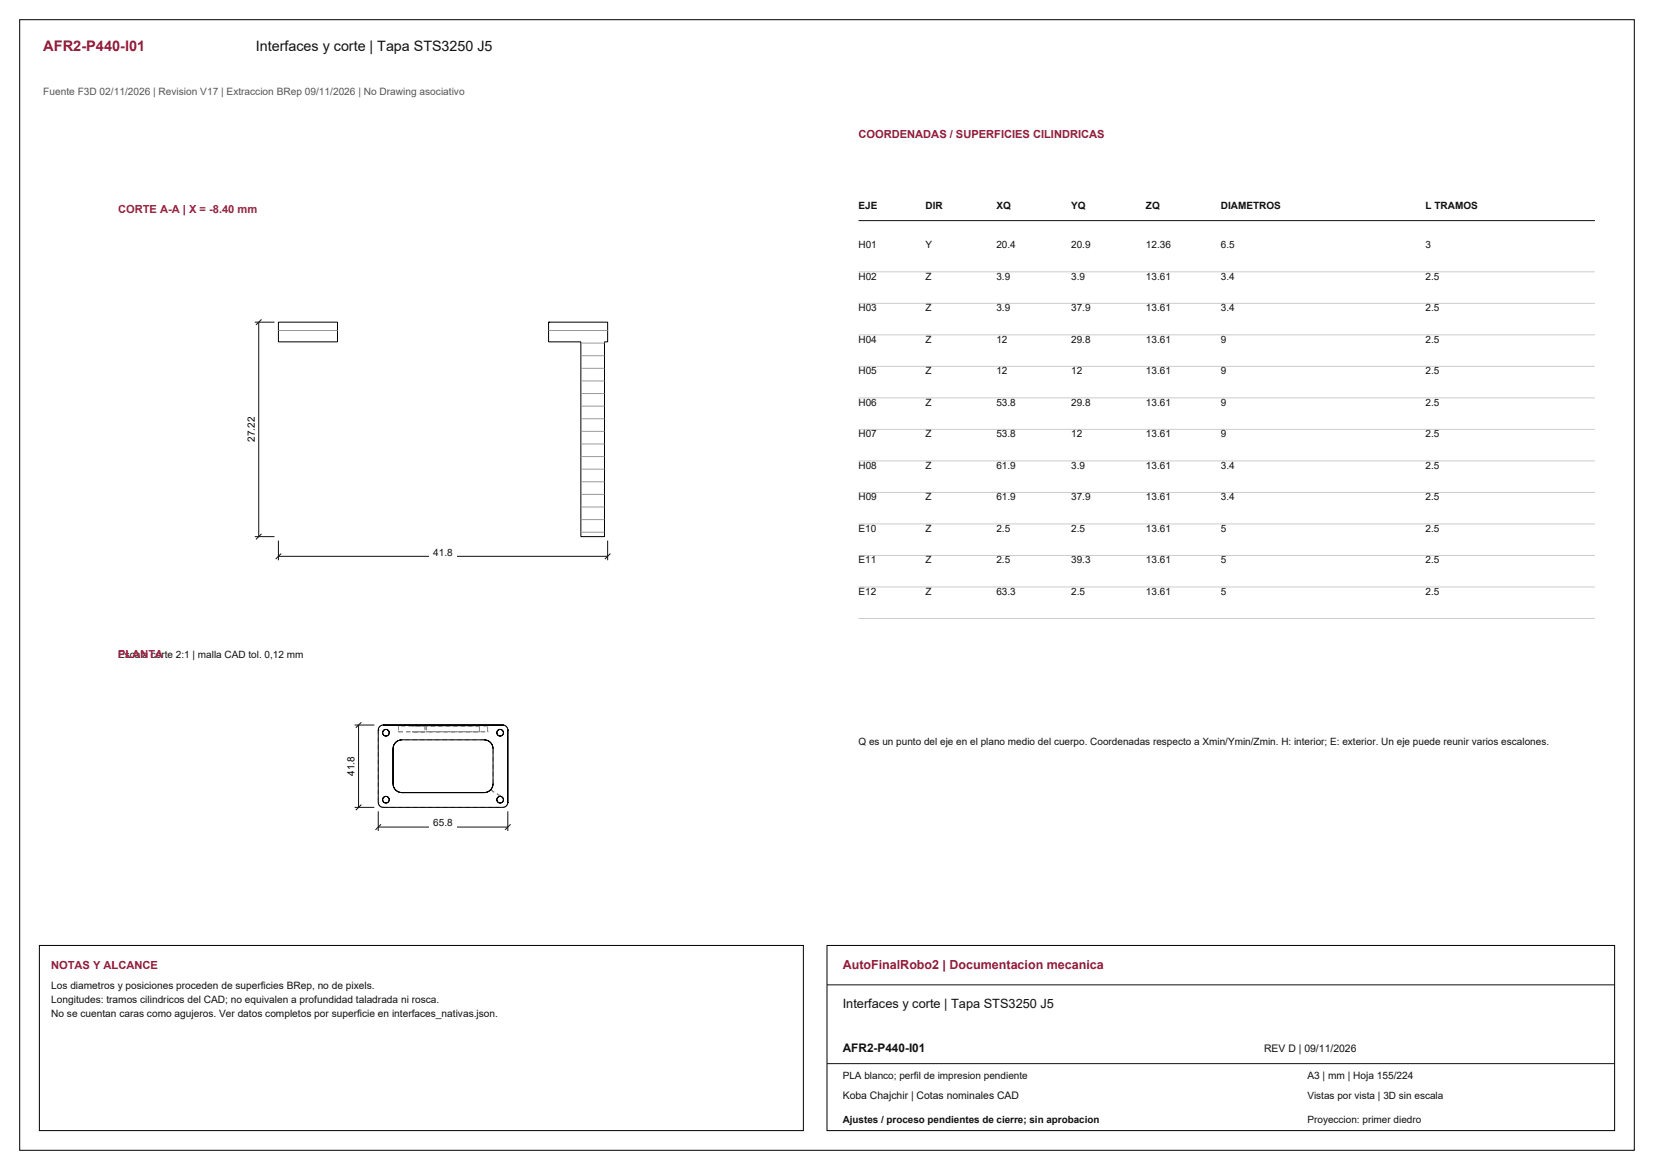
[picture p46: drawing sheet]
<svg xmlns="http://www.w3.org/2000/svg" width="420mm" height="297mm" viewBox="0 0 420 297" stroke-linecap="round" stroke-linejoin="round" font-family="sans-serif">
<defs><g id="words">
<text font-size="3.7" fill="#981b39" x="11" y="13">AFR2-P440-I01</text>
<text font-size="3.6" fill="#111" x="65" y="13">Interfaces y corte | Tapa STS3250 J5</text>
<text font-size="3.2" fill="#981b39" x="214" y="246">AutoFinalRobo2 | Documentacion mecanica</text>
<text font-size="3.2" fill="#111" x="214" y="256">Interfaces y corte | Tapa STS3250 J5</text>
<text font-size="3" fill="#111" x="214" y="267">AFR2-P440-I01</text>
<g font-size="2.8" fill="#981b39">
<text x="218" y="35">COORDENADAS / SUPERFICIES CILINDRICAS</text>
<text x="13" y="246">NOTAS Y ALCANCE</text>
</g>
<g font-size="2.8" fill="#a91843">
<text x="30" y="54">CORTE A-A | X = -8.40 mm</text>
<text x="30" y="167">PLANTA</text>
</g>
<text font-size="2.6" fill="#555" x="11" y="24">Fuente F3D 02/11/2026 | Revision V17 | Extraccion BRep 09/11/2026 | No Drawing asociativo</text>
<g font-size="2.6" fill="#111">
<text x="13" y="251">Los diametros y posiciones proceden de superficies BRep, no de pixels.</text>
<text x="13" y="254.6">Longitudes: tramos cilindricos del CAD; no equivalen a profundidad taladrada ni rosca.</text>
<text x="13" y="258.2">No se cuentan caras como agujeros. Ver datos completos por superficie en interfaces_nativas.json.</text>
<text x="321" y="267">REV D | 09/11/2026</text>
<text x="332" y="274">A3 | mm | Hoja 155/224</text>
<text x="214" y="279">Koba Chajchir | Cotas nominales CAD</text>
</g>
<g font-size="2.5" fill="#111">
<text x="218" y="53">EJE</text>
<text x="235" y="53">DIR</text>
<text x="253" y="53">XQ</text>
<text x="272" y="53">YQ</text>
<text x="291" y="53">ZQ</text>
<text x="310" y="53">DIAMETROS</text>
<text x="362" y="53">L TRAMOS</text>
<text x="218" y="63">H01</text>
<text x="235" y="63">Y</text>
<text x="253" y="63">20.4</text>
<text x="272" y="63">20.9</text>
<text x="291" y="63">12.36</text>
<text x="310" y="63">6.5</text>
<text x="362" y="63">3</text>
<text x="218" y="71">H02</text>
<text x="235" y="71">Z</text>
<text x="253" y="71">3.9</text>
<text x="272" y="71">3.9</text>
<text x="291" y="71">13.61</text>
<text x="310" y="71">3.4</text>
<text x="362" y="71">2.5</text>
<text x="218" y="79">H03</text>
<text x="235" y="79">Z</text>
<text x="253" y="79">3.9</text>
<text x="272" y="79">37.9</text>
<text x="291" y="79">13.61</text>
<text x="310" y="79">3.4</text>
<text x="362" y="79">2.5</text>
<text x="218" y="87">H04</text>
<text x="235" y="87">Z</text>
<text x="253" y="87">12</text>
<text x="272" y="87">29.8</text>
<text x="291" y="87">13.61</text>
<text x="310" y="87">9</text>
<text x="362" y="87">2.5</text>
<text x="218" y="95">H05</text>
<text x="235" y="95">Z</text>
<text x="253" y="95">12</text>
<text x="272" y="95">12</text>
<text x="291" y="95">13.61</text>
<text x="310" y="95">9</text>
<text x="362" y="95">2.5</text>
<text x="218" y="103">H06</text>
<text x="235" y="103">Z</text>
<text x="253" y="103">53.8</text>
<text x="272" y="103">29.8</text>
<text x="291" y="103">13.61</text>
<text x="310" y="103">9</text>
<text x="362" y="103">2.5</text>
<text x="218" y="111">H07</text>
<text x="235" y="111">Z</text>
<text x="253" y="111">53.8</text>
<text x="272" y="111">12</text>
<text x="291" y="111">13.61</text>
<text x="310" y="111">9</text>
<text x="362" y="111">2.5</text>
<text x="218" y="119">H08</text>
<text x="235" y="119">Z</text>
<text x="253" y="119">61.9</text>
<text x="272" y="119">3.9</text>
<text x="291" y="119">13.61</text>
<text x="310" y="119">3.4</text>
<text x="362" y="119">2.5</text>
<text x="218" y="127">H09</text>
<text x="235" y="127">Z</text>
<text x="253" y="127">61.9</text>
<text x="272" y="127">37.9</text>
<text x="291" y="127">13.61</text>
<text x="310" y="127">3.4</text>
<text x="362" y="127">2.5</text>
<text x="218" y="135">E10</text>
<text x="235" y="135">Z</text>
<text x="253" y="135">2.5</text>
<text x="272" y="135">2.5</text>
<text x="291" y="135">13.61</text>
<text x="310" y="135">5</text>
<text x="362" y="135">2.5</text>
<text x="110" y="141">41.8</text>
<text x="218" y="143">E11</text>
<text x="235" y="143">Z</text>
<text x="253" y="143">2.5</text>
<text x="272" y="143">39.3</text>
<text x="291" y="143">13.61</text>
<text x="310" y="143">5</text>
<text x="362" y="143">2.5</text>
<text x="218" y="151">E12</text>
<text x="235" y="151">Z</text>
<text x="253" y="151">63.3</text>
<text x="272" y="151">2.5</text>
<text x="291" y="151">13.61</text>
<text x="310" y="151">5</text>
<text x="362" y="151">2.5</text>
<text x="30" y="167">Escala corte 2:1 | malla CAD tol. 0,12 mm</text>
<text x="218" y="189">Q es un punto del eje en el plano medio del cuerpo. Coordenadas respecto a Xmin/Ymin/Zmin. H: interior; E: exterior. Un eje puede reunir varios escalones.</text>
<text x="110" y="209.8">65.8</text>
<text x="214" y="274">PLA blanco; perfil de impresion pendiente</text>
<text x="332" y="279">Vistas por vista | 3D sin escala</text>
<text x="214" y="285">Ajustes / proceso pendientes de cierre; sin aprobacion</text>
<text x="332" y="285">Proyeccion: primer diedro</text>
</g>
<g font-size="2.5">
<text x="64.7" y="112.2" transform="rotate(-90 64.7 112.2)">27.22</text>
<text x="90" y="197" transform="rotate(-90 90 197)">41.8</text>
</g>
</g></defs>
<path d="M5 5h410v287h-410zM70.7 81.8h15v5h-15zM139.3 81.8h.1M139.3 81.8h15v5h-.8v49.4h-6v-49.4h-8.2z" fill="none" stroke="#000" stroke-width=".25"/>
<path d="M70.7 137.2v5M154.3 137.2v5M70.7 141.2h83.6M71.4 140.5l-1.4 1.4M155 140.5l-1.4 1.4" fill="none" stroke="#111" stroke-width=".25"/>
<path d="M109 139.1h7v3h-7z" fill-rule="evenodd" fill="#fff"/>
<path d="M64.7 81.8h5M65.7 81.8v54.4M66.4 81.1l-1.4 1.4M64.7 136.2h5M66.4 135.5l-1.4 1.4" fill="none" stroke="#111" stroke-width=".25"/>
<path d="M61.9 105.1h3.2v7.8h-3.2z" fill-rule="evenodd" fill="#fff"/>
<g fill="none" stroke="#9a9a9a" stroke-width=".25">
<path d="M70.7 83.9h15M139.3 83.9h15M147.5 99.9h6M147.5 96.7h6M147.5 93.5h6M147.5 90.3h6M147.5 87.1h6M147.5 119.1h6M147.5 115.9h6M147.5 112.7h6M147.5 109.5h6M147.5 106.3h6"/>
<path d="M147.5 103.1h6M147.5 135.1h6M147.5 131.9h6M147.5 128.7h6M147.5 125.5h6M147.5 122.3h6"/>
</g>
<g fill="none" stroke="#8c8c8c" stroke-width=".25" stroke-dasharray="1.1 .8" stroke-linecap="butt">
<path d="M96 185.3v18.4M96.1 185l-.1 .3M96.2 184.7l-.1 .3M96.4 184.4l-.2 .3M96.7 184.2l-.3 .2M97 184.1l-.3 .1M97.3 184.1h-.3M101.2 184.3v1.5M101.2 185.8h22.6M104.6 184.3h.1M104.6 185.8h.1M104.7 184.3h.1"/>
<path d="M104.7 184.3h-.1M104.7 185.8h.1M104.7 185.8h-.1M104.8 184.3h.3M104.8 184.3h-.1M104.8 185.8h.3M104.8 185.8h-.1M105.1 184.3h.3M105.1 184.3h-.3M105.1 185.8h.3M105.1 185.8h-.3M105.4 184.3h.4"/>
<path d="M105.4 184.3h-.3M105.4 185.8h.4M105.4 185.8h-.3M105.8 184.3h.4M105.8 184.3h-.4M105.8 185.8h.4M105.8 185.8h-.4M106.2 184.3h.5M106.2 184.3h-.4M106.2 185.8h.5M106.2 185.8h-.4M106.7 184.3h.4"/>
<path d="M106.7 184.3h-.5M106.7 185.8h.4M106.7 185.8h-.5M107.1 184.3h.3M107.1 184.3h-.4M107.1 185.8h.3M107.1 185.8h-.4M107.4 184.3h.3M107.4 184.3h-.3M107.4 185.8h.3M107.4 185.8h-.3M107.7 184.3h.1"/>
<path d="M107.7 184.3h-.3M107.7 185.8h.1M107.7 185.8h-.3M107.8 184.3h.1M107.8 184.3h-.1M107.8 185.8h.1M107.8 185.8h-.1M107.9 184.3h-.1M107.9 185.8h-.1M107.9 184.3v1.5M108.3 185.8h13.4M108.3 184.3v1.5"/>
<path d="M108.3 184.3h13.4M121.7 185.8v-1.5M121.7 184.3h-13.4M121.7 185.8h-13.4M123 187.8h-20.9M123.8 184.3h-22.6M123.8 185.8v-1.5M125.2 199v-9M128 184.1h-.3M128.3 184.2l-.3-.1M128.6 184.4l-.3-.2M128.8 184.7l-.2-.3"/>
<path d="M128.9 185l-.1-.3M129 185.3l-.1-.3M96 203.7l.1 .3M96.1 204l.1 .3M96.2 204.3l.2 .3M96.4 204.6l.3 .2M96.7 204.8l.3 .1M97 204.9l.3 .1M97.3 205h30.4M124.6 200.5l2.8 1.8M124.6 200.5l2.9 1.8M127.7 205l.3-.1"/>
<path d="M128 204.9l.3-.1M128.3 204.8l.3-.2M128.6 204.6l.2-.3M128.8 204.3l.1-.3M128.9 204l.1-.3"/>
</g>
<g fill="none" stroke="#000" stroke-width=".25">
<path d="M96 185.3h.1M96 185.3v18.4l.2 .6 .5 .5 .6 .2h30.4l.9-.4 .4-.9M97.3 184.1h.1M97.3 184.1l-.9 .3-.4 .9M97.3 184.1h30.4M100.3 188.6a2.25 2.25 0 0 1 1.8-.8h20.9a2.25 2.25 0 0 1 2.2 2.2v9a2.25 2.25 0 0 1-2.2 2.2h-20.9a2.25 2.25 0 0 1-2.3-2.2v-9zM127.7 184.1h.1M127.7 184.1l.9 .3 .4 .9M129 185.3h.1M129 185.3v18.4M102.1 201.2h.1M129 203.7h.1"/>
<circle cx="98" cy="186" r=".85"/>
<circle cx="127" cy="186" r=".85"/>
<circle cx="98" cy="203" r=".85"/>
<circle cx="127" cy="203" r=".85"/>
</g>
<path d="M96 205.9v5M96 210h33M96.8 209.2l-1.4 1.4M129 205.9v5M129.6 209.2l-1.4 1.4" fill="none" stroke="#111" stroke-width=".25"/>
<path d="M109 207.9h7v3h-7z" fill-rule="evenodd" fill="#fff"/>
<path d="M90 184.1h5.1M91.1 184.1v20.9M91.7 183.3l-1.4 1.4M90 205h5.1M91.7 204.3l-1.4 1.4" fill="none" stroke="#111" stroke-width=".25"/>
<path d="M87.2 191.3h3.2v6.4h-3.2z" fill-rule="evenodd" fill="#fff"/>
<path d="M218 56h187M210 250h200M210 270h200" fill="none" stroke="#111" stroke-width=".25"/>
<path d="M218 69h187M218 77h187M218 85h187M218 93h187M218 101h187M218 109h187M218 117h187M218 125h187M218 133h187M218 141h187M218 149h187M218 157h187" fill="none" stroke="#ccc" stroke-width=".25"/>
<path d="M10 240h194v47h-194zM210 240h200v47h-200z" fill="none" stroke="#000" stroke-width=".25"/>
<use href="#words"/>
</svg>
